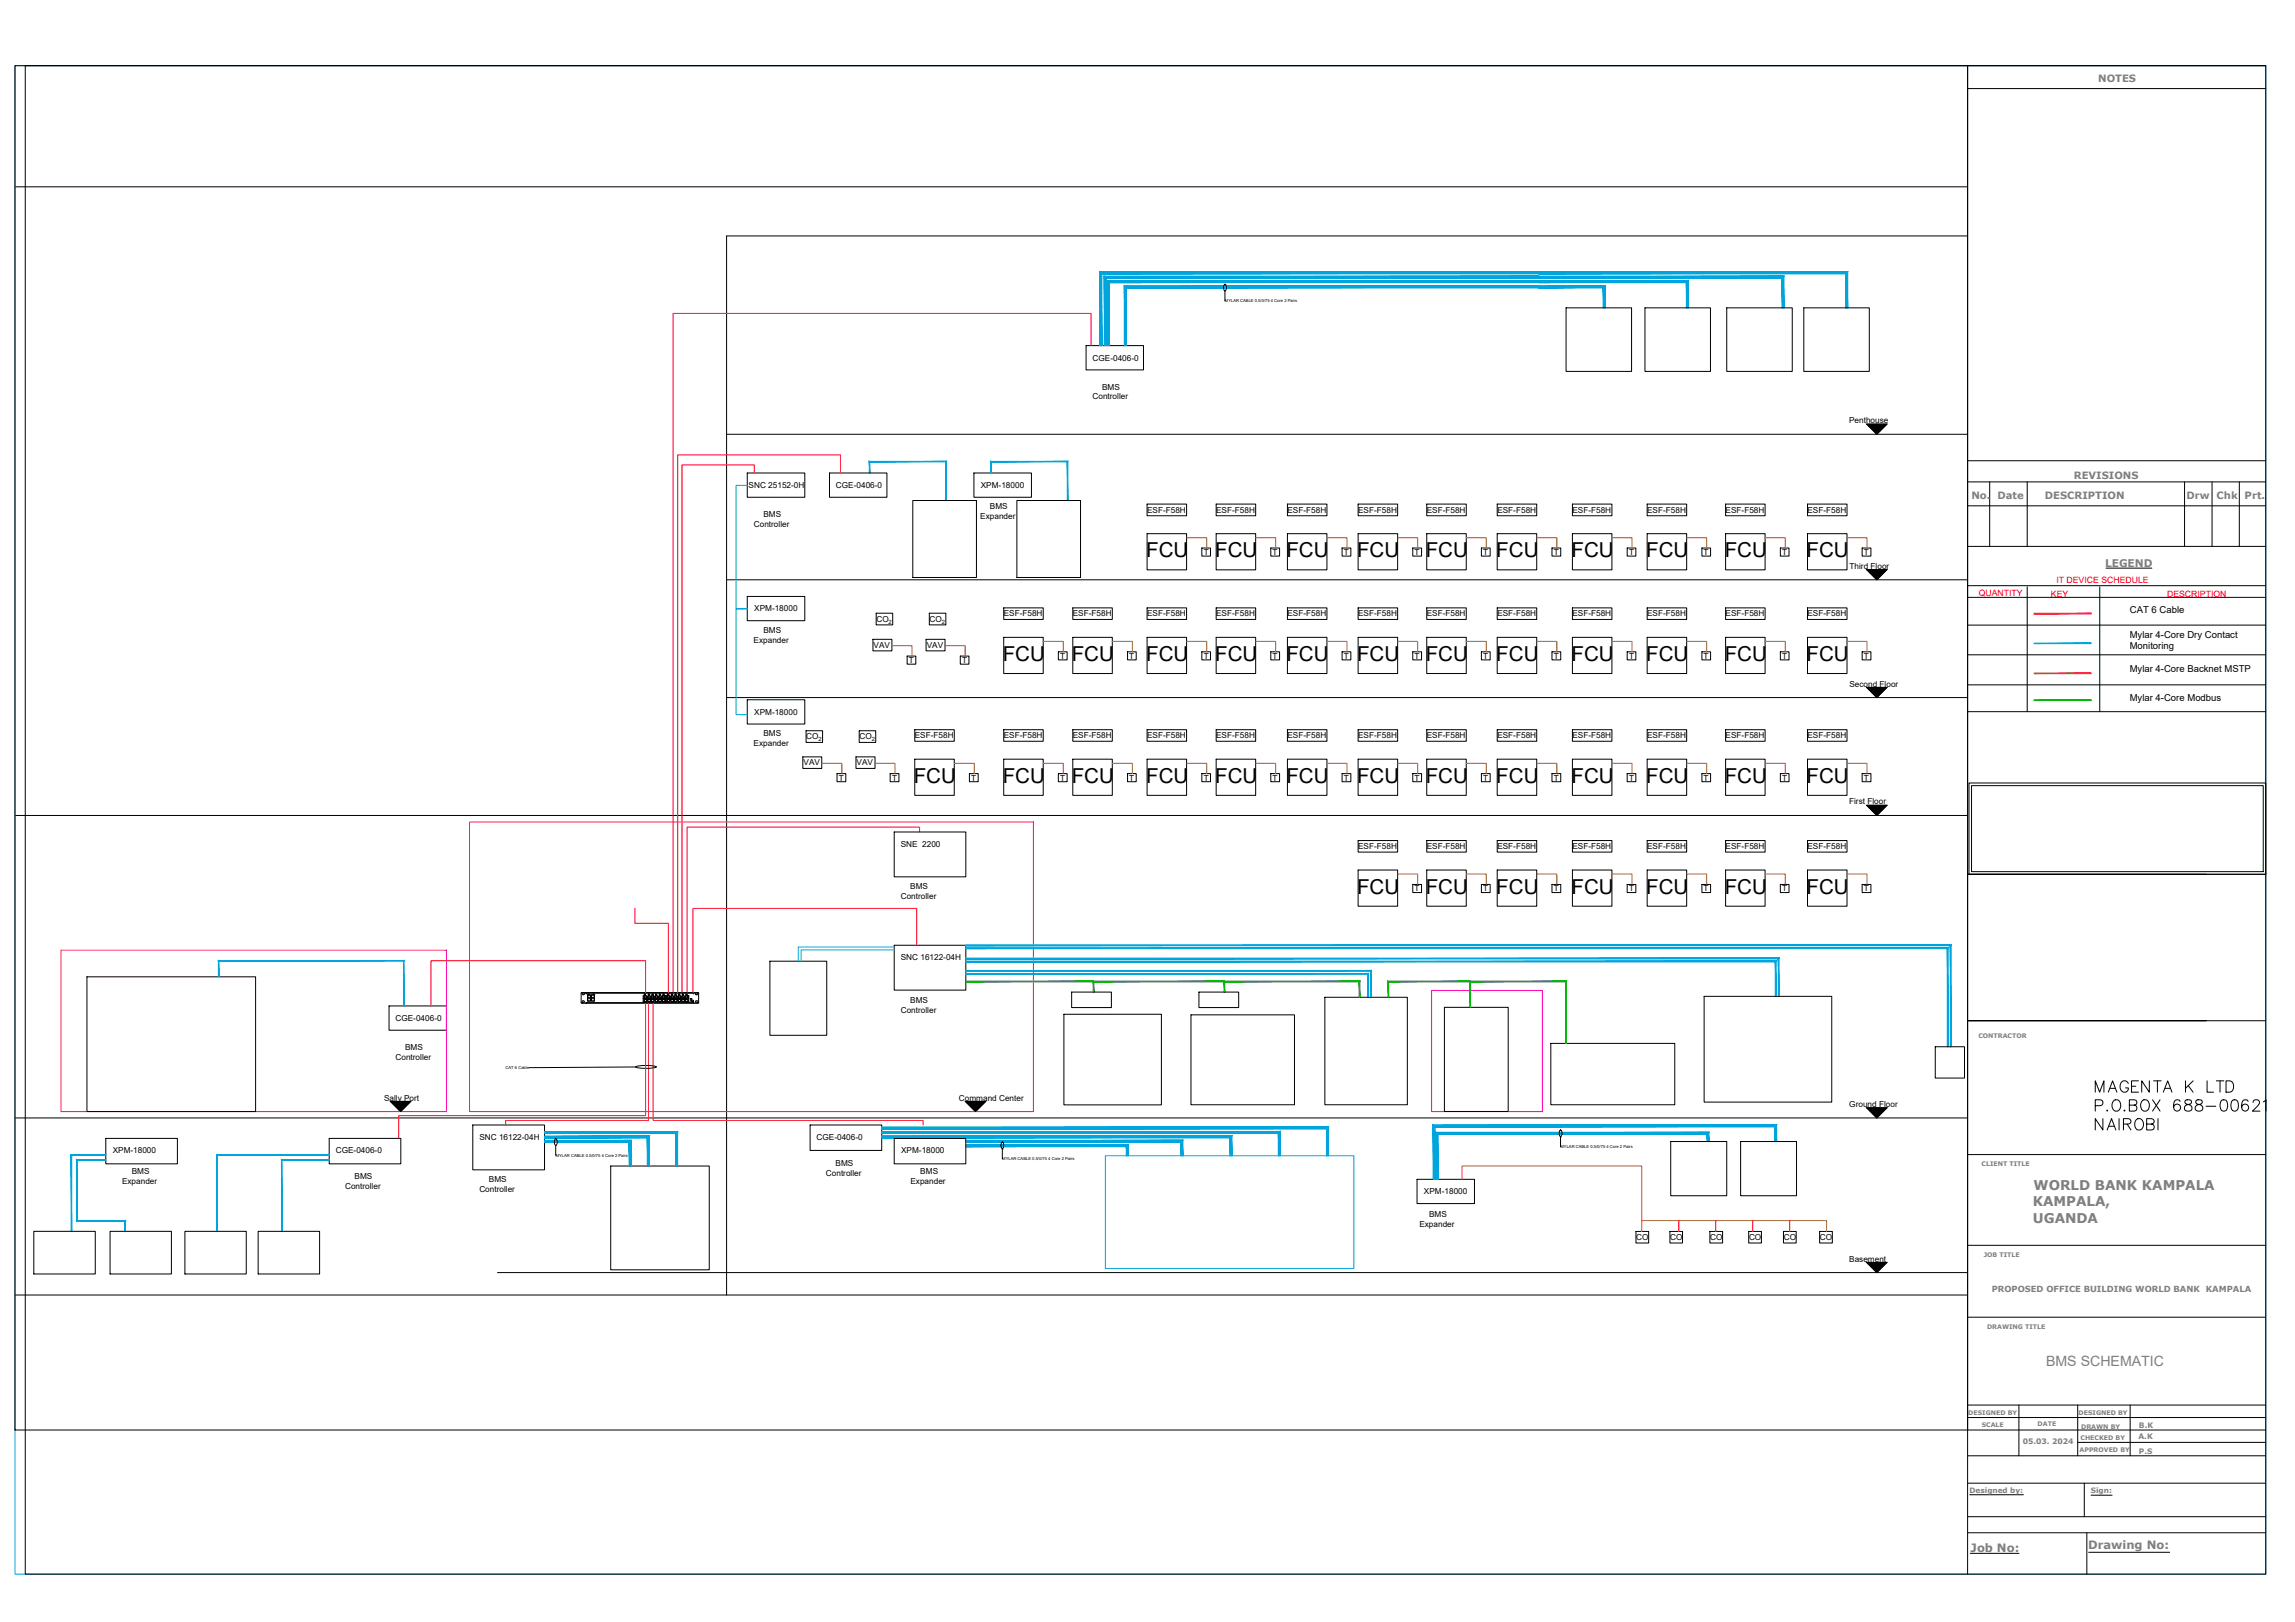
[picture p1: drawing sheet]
<svg xmlns="http://www.w3.org/2000/svg" width="841mm" height="594mm" viewBox="0 0 841 594" stroke-linecap="round" stroke-linejoin="round" font-family="sans-serif">
<defs><g id="words">
<g font-size="7.5">
<text x="420" y="204.1">FCU</text>
<text x="445.3" y="204.1">FCU</text>
<text x="471.4" y="204.1">FCU</text>
<text x="497.3" y="204.1">FCU</text>
<text x="522.5" y="204.1">FCU</text>
<text x="548.3" y="204.1">FCU</text>
<text x="575.9" y="204.1">FCU</text>
<text x="603.2" y="204.1">FCU</text>
<text x="632" y="204.1">FCU</text>
<text x="662" y="204.1">FCU</text>
<text x="367.4" y="242.1">FCU</text>
<text x="392.8" y="242.1">FCU</text>
<text x="420" y="242.1">FCU</text>
<text x="445.3" y="242.1">FCU</text>
<text x="471.4" y="242.1">FCU</text>
<text x="497.3" y="242.1">FCU</text>
<text x="522.5" y="242.1">FCU</text>
<text x="548.3" y="242.1">FCU</text>
<text x="575.9" y="242.1">FCU</text>
<text x="603.2" y="242.1">FCU</text>
<text x="632" y="242.1">FCU</text>
<text x="662" y="242.1">FCU</text>
<text x="334.8" y="286.7">FCU</text>
<text x="367.4" y="286.7">FCU</text>
<text x="392.8" y="286.7">FCU</text>
<text x="420" y="286.7">FCU</text>
<text x="445.3" y="286.7">FCU</text>
<text x="471.4" y="286.7">FCU</text>
<text x="497.3" y="286.7">FCU</text>
<text x="522.5" y="286.7">FCU</text>
<text x="548.3" y="286.7">FCU</text>
<text x="575.9" y="286.7">FCU</text>
<text x="603.2" y="286.7">FCU</text>
<text x="632" y="286.7">FCU</text>
<text x="662" y="286.7">FCU</text>
<text x="497.3" y="327.3">FCU</text>
<text x="522.5" y="327.3">FCU</text>
<text x="548.3" y="327.3">FCU</text>
<text x="575.9" y="327.3">FCU</text>
<text x="603.2" y="327.3">FCU</text>
<text x="632" y="327.3">FCU</text>
<text x="662" y="327.3">FCU</text>
</g>
<text font-size="5.2" fill="#7f7f7f" x="749.8" y="500.3">BMS SCHEMATIC</text>
<g font-size="4.9" fill="#7f7f7f">
<text x="745.2" y="435.8">WORLD BANK KAMPALA</text>
<text x="744.9" y="441.9">KAMPALA,</text>
<text x="745" y="447.9">UGANDA</text>
</g>
<g font-size="4.2" fill="#7f7f7f">
<text x="722.2" y="568.5">Job No:</text>
<text x="765.2" y="567.4">Drawing No:</text>
</g>
<text font-size="3.9" fill="#7f7f7f" x="771.4" y="207.7">LEGEND</text>
<g font-size="3.7" fill="#7f7f7f">
<text x="768.9" y="30.1">NOTES</text>
<text x="760" y="175.3">REVISIONS</text>
<text x="722.4" y="182.8">No. Date</text>
<text x="749.4" y="182.8">DESCRIPTION</text>
<text x="801.3" y="182.8">Drw Chk Prt.</text>
</g>
<g font-size="3.5">
<text x="780.5" y="224.6">CAT 6 Cable</text>
<text x="780.4" y="233.5">Mylar 4-Core Dry Contact</text>
<text x="780.4" y="237.7">Monitoring</text>
<text x="780.4" y="246.1">Mylar 4-Core Backnet MSTP</text>
<text x="780.4" y="256.6">Mylar 4-Core Modbus</text>
</g>
<g font-size="3.2" fill="#f00">
<text x="753.6" y="213.5">IT DEVICE SCHEDULE</text>
<text x="725.1" y="218.4">QUANTITY</text>
<text x="751.6" y="218.6">KEY</text>
<text x="794.2" y="218.6">DESCRIPTION</text>
</g>
<text font-size="3.1" fill="#7f7f7f" x="729.9" y="473.3">PROPOSED OFFICE BUILDING WORLD BANK KAMPALA</text>
<g font-size="3">
<text x="400.4" y="132.1">CGE-0406-0</text>
<text x="403.9" y="142.7">BMS</text>
<text x="400.4" y="146.3">Controller</text>
<text x="677.6" y="155">Penthouse</text>
<text x="274.3" y="178.7">SNC 25152-0H</text>
<text x="306.4" y="178.7">CGE-0406-0</text>
<text x="359.4" y="178.7">XPM-18000</text>
<text x="279.8" y="189.4">BMS</text>
<text x="359.2" y="190.1">Expander</text>
<text x="362.8" y="186.5">BMS</text>
<text x="420.4" y="187.8">ESF-F58H</text>
<text x="445.7" y="187.8">ESF-F58H</text>
<text x="471.8" y="187.8">ESF-F58H</text>
<text x="497.7" y="187.8">ESF-F58H</text>
<text x="522.8" y="187.8">ESF-F58H</text>
<text x="548.7" y="187.8">ESF-F58H</text>
<text x="576.2" y="187.8">ESF-F58H</text>
<text x="603.6" y="187.8">ESF-F58H</text>
<text x="632.4" y="187.8">ESF-F58H</text>
<text x="662.4" y="187.8">ESF-F58H</text>
<text x="276.3" y="193">Controller</text>
<text x="441.1" y="203.3">T</text>
<text x="466.4" y="203.3">T</text>
<text x="492.5" y="203.3">T</text>
<text x="518.4" y="203.3">T</text>
<text x="543.5" y="203.3">T</text>
<text x="569.4" y="203.3">T</text>
<text x="597" y="203.3">T</text>
<text x="624.3" y="203.3">T</text>
<text x="653.1" y="203.3">T</text>
<text x="683.1" y="203.3">T</text>
<text x="677.8" y="208.3">Third Floor</text>
<text x="276.4" y="223.9">XPM-18000</text>
<text x="321.2" y="227.7">CO</text>
<text x="340.6" y="227.7">CO</text>
<text x="367.8" y="225.8">ESF-F58H</text>
<text x="393.1" y="225.8">ESF-F58H</text>
<text x="420.4" y="225.8">ESF-F58H</text>
<text x="445.7" y="225.8">ESF-F58H</text>
<text x="471.8" y="225.8">ESF-F58H</text>
<text x="497.7" y="225.8">ESF-F58H</text>
<text x="522.8" y="225.8">ESF-F58H</text>
<text x="548.7" y="225.8">ESF-F58H</text>
<text x="576.2" y="225.8">ESF-F58H</text>
<text x="603.6" y="225.8">ESF-F58H</text>
<text x="632.4" y="225.8">ESF-F58H</text>
<text x="662.4" y="225.8">ESF-F58H</text>
<text x="279.8" y="231.7">BMS</text>
<text x="276.2" y="235.3">Expander</text>
<text x="320.2" y="237.3">VAV</text>
<text x="339.6" y="237.3">VAV</text>
<text x="333.1" y="242.8">T</text>
<text x="352.6" y="242.8">T</text>
<text x="388.5" y="241.3">T</text>
<text x="413.8" y="241.3">T</text>
<text x="441.1" y="241.3">T</text>
<text x="466.4" y="241.3">T</text>
<text x="492.5" y="241.3">T</text>
<text x="518.4" y="241.3">T</text>
<text x="543.5" y="241.3">T</text>
<text x="569.4" y="241.3">T</text>
<text x="597" y="241.3">T</text>
<text x="624.3" y="241.3">T</text>
<text x="653.1" y="241.3">T</text>
<text x="683.1" y="241.3">T</text>
<text x="677.7" y="251.5">Second Floor</text>
<text x="276.4" y="261.7">XPM-18000</text>
<text x="279.8" y="269.6">BMS</text>
<text x="276.2" y="273.1">Expander</text>
<text x="295.5" y="270.8">CO</text>
<text x="315" y="270.8">CO</text>
<text x="335.2" y="270.4">ESF-F58H</text>
<text x="367.8" y="270.4">ESF-F58H</text>
<text x="393.1" y="270.4">ESF-F58H</text>
<text x="420.4" y="270.4">ESF-F58H</text>
<text x="445.7" y="270.4">ESF-F58H</text>
<text x="471.8" y="270.4">ESF-F58H</text>
<text x="497.7" y="270.4">ESF-F58H</text>
<text x="522.8" y="270.4">ESF-F58H</text>
<text x="548.7" y="270.4">ESF-F58H</text>
<text x="576.2" y="270.4">ESF-F58H</text>
<text x="603.6" y="270.4">ESF-F58H</text>
<text x="632.4" y="270.4">ESF-F58H</text>
<text x="662.4" y="270.4">ESF-F58H</text>
<text x="294.5" y="280.3">VAV</text>
<text x="313.9" y="280.3">VAV</text>
<text x="307.4" y="285.9">T</text>
<text x="326.9" y="285.9">T</text>
<text x="355.9" y="285.9">T</text>
<text x="388.5" y="285.9">T</text>
<text x="413.8" y="285.9">T</text>
<text x="441.1" y="285.9">T</text>
<text x="466.4" y="285.9">T</text>
<text x="492.5" y="285.9">T</text>
<text x="518.4" y="285.9">T</text>
<text x="543.5" y="285.9">T</text>
<text x="569.4" y="285.9">T</text>
<text x="597" y="285.9">T</text>
<text x="624.3" y="285.9">T</text>
<text x="653.1" y="285.9">T</text>
<text x="683.1" y="285.9">T</text>
<text x="677.6" y="294.6">First Floor</text>
<text x="330.1" y="310.2">SNE 2200</text>
<text x="497.7" y="311">ESF-F58H</text>
<text x="522.8" y="311">ESF-F58H</text>
<text x="548.7" y="311">ESF-F58H</text>
<text x="576.2" y="311">ESF-F58H</text>
<text x="603.6" y="311">ESF-F58H</text>
<text x="632.4" y="311">ESF-F58H</text>
<text x="662.4" y="311">ESF-F58H</text>
<text x="330.1" y="329.4">Controller</text>
<text x="333.6" y="325.7">BMS</text>
<text x="518.4" y="326.5">T</text>
<text x="543.5" y="326.5">T</text>
<text x="569.4" y="326.5">T</text>
<text x="597" y="326.5">T</text>
<text x="624.3" y="326.5">T</text>
<text x="653.1" y="326.5">T</text>
<text x="683.1" y="326.5">T</text>
<text x="330.1" y="351.7">SNC 16122-04H</text>
<text x="330.1" y="370.9">Controller</text>
<text x="333.6" y="367.2">BMS</text>
<text x="144.9" y="373.9">CGE-0406-0</text>
<text x="144.9" y="388.2">Controller</text>
<text x="148.5" y="384.6">BMS</text>
<text x="140.7" y="403.1">Sally Port</text>
<text x="351.4" y="403.1">Command Center</text>
<text x="677.7" y="405.4">Ground Floor</text>
<text x="175.7" y="417.5">SNC 16122-04H</text>
<text x="299.2" y="417.5">CGE-0406-0</text>
<text x="41.3" y="422.4">XPM-18000</text>
<text x="123" y="422.4">CGE-0406-0</text>
<text x="330.2" y="422.4">XPM-18000</text>
<text x="48.3" y="430.1">BMS</text>
<text x="130" y="431.9">BMS</text>
<text x="302.7" y="430.6">Controller</text>
<text x="306.2" y="426.9">BMS</text>
<text x="337.3" y="430.1">BMS</text>
<text x="44.7" y="433.7">Expander</text>
<text x="126.5" y="435.5">Controller</text>
<text x="175.7" y="436.7">Controller</text>
<text x="179.2" y="433">BMS</text>
<text x="333.7" y="433.7">Expander</text>
<text x="521.8" y="437.4">XPM-18000</text>
<text x="520.1" y="449.3">Expander</text>
<text x="523.7" y="445.7">BMS</text>
<text x="599.6" y="454.2">CO</text>
<text x="612" y="454.2">CO</text>
<text x="626.7" y="454.2">CO</text>
<text x="641" y="454.2">CO</text>
<text x="653.7" y="454.2">CO</text>
<text x="666.9" y="454.2">CO</text>
<text x="677.7" y="462.1">Basement</text>
</g>
<g font-size="2.8" fill="#7f7f7f">
<text x="783.7" y="527.1">A.K</text>
<text x="783.8" y="523.1">B.K</text>
<text x="741.2" y="528.9">05.03. 2024</text>
<text x="783.8" y="532.5">P.S</text>
</g>
<g font-size="2.7" fill="#7f7f7f">
<text x="721.7" y="546.9">Designed by:</text>
<text x="766.2" y="546.9">Sign:</text>
</g>
<g font-size="2.3" fill="#7f7f7f">
<text x="725" y="380.3">CONTRACTOR</text>
<text x="726.1" y="427.2">CLIENT TITLE</text>
<text x="727" y="460.3">JOB TITLE</text>
<text x="728.2" y="486.7">DRAWING TITLE</text>
<text x="721.3" y="518.2">DESIGNED BY</text>
<text x="761.7" y="518.2">DESIGNED BY</text>
<text x="726.2" y="522.7">SCALE</text>
<text x="746.7" y="522.3">DATE</text>
<text x="762.4" y="527.3">CHECKED BY</text>
<text x="762.7" y="523.2">DRAWN BY</text>
<text x="762.1" y="531.8">APPROVED BY</text>
</g>
<g font-size="2.1">
<text x="325.6" y="228.4">2</text>
<text x="345.1" y="228.4">2</text>
<text x="300" y="271.5">2</text>
<text x="319.4" y="271.5">2</text>
</g>
<g font-size="1.5">
<text x="448.9" y="110.8">MYLAR CABLE 0.5/0/75 4 Core 2 Pairs</text>
<text x="185.3" y="391.6">CAT 6 Cable</text>
<text x="203.7" y="423.7">MYLAR CABLE 0.5/0/75 4 Core 2 Pairs</text>
<text x="367.3" y="424.9">MYLAR CABLE 0.5/0/75 4 Core 2 Pairs</text>
<text x="571.9" y="420.5">MYLAR CABLE 0.5/0/75 4 Core 2 Pairs</text>
</g>
<g font-size=".5" fill="#7f7f7f">
<text x="214.9" y="364.3">25</text>
<text x="216" y="364.3">26</text>
<text x="216.7" y="364.3">27</text>
<text x="217.8" y="364.3">28</text>
<text x="235.7" y="364.3">1</text>
<text x="236.6" y="364.3">2</text>
<text x="237.2" y="364.3">3</text>
<text x="238" y="364.3">4</text>
<text x="238.5" y="364.3">5</text>
<text x="239.4" y="364.3">6</text>
<text x="239.9" y="364.3">7</text>
<text x="240.7" y="364.3">8</text>
<text x="241.2" y="364.3">9</text>
<text x="242" y="364.3">1011</text>
<text x="243.4" y="364.3">12</text>
<text x="244.1" y="364.3">13</text>
<text x="245.1" y="364.3">1415</text>
<text x="246.5" y="364.3">1617</text>
<text x="247.8" y="364.3">181</text>
<text x="249.2" y="364.3">1</text>
<text x="249.7" y="364.3">1</text>
<text x="250.5" y="364.3">1</text>
<text x="251" y="364.3">1</text>
<text x="251.8" y="364.3">1</text>
</g>
</g></defs>
<!-- layer: 0 -->
<g fill="none" stroke="#000" stroke-width=".37">
<path d="M5.5 24.1h715.5v499.7h-715.5zM9.3 24.1h821v552.5h-821zM266.3 86.4h454.7M573.9 112.7h24v23.3h-24zM602.8 112.7h24v23.3h-24zM632.8 112.7h24v23.3h-24zM661 112.7h24v23.3h-24zM266.3 159.1h454.7M684.1 155.3h7.4l-3.7 3.8zM334.5 183.3h23.3v28.2h-23.3zM372.6 183.3h23.4v28.2h-23.4zM420.4 184.6h14.4v4.3h-14.4z"/>
<path d="M420.4 195.5h14.4v13.2h-14.4zM445.7 184.6h14.4v4.3h-14.4zM445.7 195.5h14.4v13.2h-14.4zM471.8 184.6h14.5v4.3h-14.5zM471.8 195.5h14.5v13.2h-14.5zM497.7 184.6h14.5v4.3h-14.5zM497.7 195.5h14.5v13.2h-14.5zM522.8 184.6h14.5v4.3h-14.5zM522.8 195.5h14.5v13.2h-14.5zM548.7 184.6h14.4v4.3h-14.4zM548.7 195.5h14.4v13.2h-14.4zM576.2 184.6h14.5v4.3h-14.5z"/>
<path d="M576.2 195.5h14.5v13.2h-14.5zM603.6 184.6h14.5v4.3h-14.5zM603.6 195.5h14.5v13.2h-14.5zM632.4 184.6h14.4v4.3h-14.4zM632.4 195.5h14.4v13.2h-14.4zM662.4 184.6h14.5v4.3h-14.5zM662.4 195.5h14.5v13.2h-14.5zM266.3 212.4h454.7M440.4 200.7h3.2v3h-3.2zM465.7 200.7h3.2v3h-3.2zM491.8 200.7h3.2v3h-3.2zM517.7 200.7h3.2v3h-3.2z"/>
<path d="M542.9 200.7h3.2v3h-3.2zM568.7 200.7h3.3v3h-3.3zM596.3 200.7h3.2v3h-3.2zM623.7 200.7h3.2v3h-3.2zM652.4 200.7h3.2v3h-3.2zM682.4 200.7h3.2v3h-3.2zM684.1 208.6h7.4l-3.7 3.8zM319.9 234.2h6.9v4.2h-6.9zM321.1 224.6h6v4.3h-6zM339.4 234.2h6.9v4.2h-6.9zM340.6 224.6h6v4.3h-6zM367.8 222.6h14.5v4.3h-14.5z"/>
<path d="M367.8 233.4h14.5v13.3h-14.5zM387.8 238.7h3.3v3h-3.3zM393.1 222.6h14.5v4.3h-14.5zM393.1 233.4h14.5v13.3h-14.5zM413.2 238.7h3.2v3h-3.2zM420.4 222.6h14.4v4.3h-14.4zM420.4 233.4h14.4v13.3h-14.4zM440.4 238.7h3.2v3h-3.2zM445.7 222.6h14.4v4.3h-14.4zM445.7 233.4h14.4v13.3h-14.4zM465.7 238.7h3.2v3h-3.2zM471.8 222.6h14.5v4.3h-14.5z"/>
<path d="M471.8 233.4h14.5v13.3h-14.5zM491.8 238.7h3.2v3h-3.2zM497.7 222.6h14.5v4.3h-14.5zM497.7 233.4h14.5v13.3h-14.5zM517.7 238.7h3.2v3h-3.2zM522.8 222.6h14.5v4.3h-14.5zM522.8 233.4h14.5v13.3h-14.5zM542.9 238.7h3.2v3h-3.2zM548.7 222.6h14.4v4.3h-14.4zM548.7 233.4h14.4v13.3h-14.4zM568.7 238.7h3.3v3h-3.3zM576.2 222.6h14.5v4.3h-14.5z"/>
<path d="M576.2 233.4h14.5v13.3h-14.5zM596.3 238.7h3.2v3h-3.2zM603.6 222.6h14.5v4.3h-14.5zM603.6 233.4h14.5v13.3h-14.5zM623.7 238.7h3.2v3h-3.2zM632.4 222.6h14.4v4.3h-14.4zM632.4 233.4h14.4v13.3h-14.4zM652.4 238.7h3.2v3h-3.2zM662.4 222.6h14.5v4.3h-14.5zM662.4 233.4h14.5v13.3h-14.5zM682.4 238.7h3.2v3h-3.2zM266.3 255.5h454.7"/>
<path d="M332.4 240.3h3.2v3h-3.2zM351.9 240.3h3.2v3h-3.2zM684.1 251.8h7.4l-3.7 3.7zM294.2 277.2h6.9v4.2h-6.9zM295.4 267.6h6v4.3h-6zM313.7 277.2h7v4.2h-7zM314.9 267.6h6v4.3h-6zM335.2 267.3h14.5v4.2h-14.5zM335.2 278.1h14.5v13.2h-14.5zM367.8 267.3h14.5v4.2h-14.5zM367.8 278.1h14.5v13.2h-14.5zM393.1 267.3h14.5v4.2h-14.5z"/>
<path d="M393.1 278.1h14.5v13.2h-14.5zM420.4 267.3h14.4v4.2h-14.4zM420.4 278.1h14.4v13.2h-14.4zM445.7 267.3h14.4v4.2h-14.4zM445.7 278.1h14.4v13.2h-14.4zM471.8 267.3h14.5v4.2h-14.5zM471.8 278.1h14.5v13.2h-14.5zM497.7 267.3h14.5v4.2h-14.5zM497.7 278.1h14.5v13.2h-14.5zM522.8 267.3h14.5v4.2h-14.5zM522.8 278.1h14.5v13.2h-14.5zM548.7 267.3h14.4v4.2h-14.4z"/>
<path d="M548.7 278.1h14.4v13.2h-14.4zM576.2 267.3h14.5v4.2h-14.5zM576.2 278.1h14.5v13.2h-14.5zM603.6 267.3h14.5v4.2h-14.5zM603.6 278.1h14.5v13.2h-14.5zM632.4 267.3h14.4v4.2h-14.4zM632.4 278.1h14.4v13.2h-14.4zM662.4 267.3h14.5v4.2h-14.5zM662.4 278.1h14.5v13.2h-14.5zM5.5 298.7h715.5M306.7 283.4h3.3v2.9h-3.3zM326.2 283.4h3.2v2.9h-3.2z"/>
<path d="M355.2 283.4h3.3v2.9h-3.3zM387.8 283.4h3.3v2.9h-3.3zM413.2 283.4h3.2v2.9h-3.2zM440.4 283.4h3.2v2.9h-3.2zM465.7 283.4h3.2v2.9h-3.2zM491.8 283.4h3.2v2.9h-3.2zM517.7 283.4h3.2v2.9h-3.2zM542.9 283.4h3.2v2.9h-3.2zM568.7 283.4h3.3v2.9h-3.3zM596.3 283.4h3.2v2.9h-3.2zM623.7 283.4h3.2v2.9h-3.2zM652.4 283.4h3.2v2.9h-3.2z"/>
<path d="M682.4 283.4h3.2v2.9h-3.2zM684.1 295h7.4l-3.7 3.7zM497.7 307.9h14.5v4.2h-14.5zM497.7 318.7h14.5v13.2h-14.5zM522.8 307.9h14.5v4.2h-14.5zM522.8 318.7h14.5v13.2h-14.5zM548.7 307.9h14.4v4.2h-14.4zM548.7 318.7h14.4v13.2h-14.4zM576.2 307.9h14.5v4.2h-14.5zM576.2 318.7h14.5v13.2h-14.5zM603.6 307.9h14.5v4.2h-14.5zM603.6 318.7h14.5v13.2h-14.5z"/>
<path d="M632.4 307.9h14.4v4.2h-14.4zM632.4 318.7h14.4v13.2h-14.4zM662.4 307.9h14.5v4.2h-14.5zM662.4 318.7h14.5v13.2h-14.5zM517.7 323.9h3.2v3h-3.2zM542.9 323.9h3.2v3h-3.2zM568.7 323.9h3.3v3h-3.3zM596.3 323.9h3.2v3h-3.2zM623.7 323.9h3.2v3h-3.2zM652.4 323.9h3.2v3h-3.2zM682.4 323.9h3.2v3h-3.2zM31.9 357.8h61.8v49.3h-61.8z"/>
<path d="M282.1 352.1h20.9v27.1h-20.9zM213.2 363.5h42.6l.3 .3-.1 3.5-.2 .2h-40.8v-.3M213.2 363.5l-.2 .3v3.4l.2 .3M213.9 363.7l-.6 .3 .6 .3M213.9 366.6l-.6 .3 .6 .3M213.9 363.7l.3 .3-.3 .3M213.9 366.6l.3 .3-.3 .3M214.7 363.5v.5h.3v-.5M214.7 367.5v-.3h39.6v.3M214.9 367.2v.3h-1.7M214.9 363.5v.5M215 363.8h39.1"/>
<path d="M215.3 364.4h1.2v2.3h-1.2zM215.4 365.8h1v.8h-1zM215.4 364.5h1v.8h-1zM216.7 364.4h1.1v2.3h-1.1zM216.7 365.8h1.1v.8h-1.1zM216.7 364.5h1.1v.8h-1.1zM235.7 366.8l.5 .2M235.7 365.8h8.3M235.7 365.7h8.3M236 364.8l.8-.2 .3 .2v.7h-1.1zM236 366.1h1.1v.6l-.9 .2-.2-.2zM236 364.9l.7-.2 .4 .2v.6h-1.1z"/>
<path d="M236 366.1h1.1v.6l-.8 .2-.3-.2zM236.2 364.6l-.5 .2v2M237.3 364.8l.9-.1 .2 .1v.7h-1.1zM237.3 366.1h1.1v.6l-.8 .3-.3-.3zM237.3 364.9l.8-.2 .3 .2v.6h-1.1zM238.7 364.8l.7-.2 .4 .2v.7h-1.1zM238.7 366.1h1.1v.6l-.8 .3-.3-.3zM238.7 364.9l.7-.2 .3 .2v.6h-1zM240 364.8l.8-.1 .3 .1v.7h-1.1zM240 366.1h1.1v.6l-.8 .2-.3-.2zM240.1 364.9l.6-.2 .4 .2v.6h-1zM241.3 364.8l.8-.2 .3 .2v.7h-1.1z"/>
<path d="M241.3 366.1h1.1v.6l-.7 .3-.4-.3zM241.4 364.9l.7-.2 .3 .2v.6h-1zM242.7 364.8l.7-.2 .4 .2v.7h-1.1zM242.7 366.1h1.1v.6l-.8 .3-.3-.3zM242.7 364.9l.7-.2 .3 .2v.6h-1zM243.4 364.6h.4M243.4 367h.4M243.8 364.6l.2 .2M244 364.8v2M244 366.8l-.2 .2M244.1 366.8l.6 .2M244.1 365.8h8.3"/>
<path d="M244.1 365.7h8.3M244.4 364.8l.8-.2 .3 .2v.7h-1.1zM244.4 366.1h1.1v.6l-.7 .3-.4-.3zM244.5 364.9l.6-.2 .4 .2v.6h-1zM244.5 366.1h1v.6l-.7 .2-.3-.2zM244.7 364.6l-.6 .2v2M245.8 364.8l.8-.1 .2 .1v.7h-1zM245.8 366.1h1v.6l-.8 .2-.2-.2zM245.8 364.9l.7-.2 .3 .2v.6h-1zM245.8 366.1h1v.6l-.7 .2-.3-.2zM247.1 364.8l.8-.1 .3 .1v.7h-1.1zM247.1 366.1h1.1v.6l-.8 .3-.3-.3z"/>
<path d="M247.1 364.9l.8-.2 .2 .2v.6h-1zM248.4 364.8l.8-.2 .3 .2v.7h-1.1zM248.4 366.1h1.1v.6l-.7 .3-.4-.3zM248.5 364.9l.7-.2 .3 .2v.6h-1zM248.5 366.1h1v.6l-.8 .2-.2-.2zM249.8 364.8l.8-.1 .3 .1v.7h-1.1zM249.8 364.9l.8-.2 .2 .2v.6h-1zM249.8 366.1h1.1v.6l-.9 .2-.2-.2zM249.8 366.1h1v.6l-.3 .2-.7-.2zM251.1 364.8l.8-.2 .3 .2v.7h-1.1zM251.1 366.1h1.1v.6l-.8 .3-.3-.3zM251.1 364.9l.8-.2 .3 .2v.6h-1.1z"/>
<path d="M251.1 366.1h1.1v.6l-.7 .2-.4-.2zM251.9 364.6h.4M251.9 367h.4M252.3 364.6l.2 .2M252.4 364.8v2M252.5 366.8l-.2 .2M253.1 365.8h.5v.9h-.5zM253.3 365.8v.9M253.8 366.9h.4zM254.1 363.5v.5h.2v-.5M254.1 367.2v.3M254.2 363.5v.5"/>
<path d="M254.2 367.2v.3M389.9 371.5h35.7v33.2h-35.7zM392.7 363.4h14.6v5.6h-14.6zM436.4 371.7h38v32.9h-38zM439.4 363.4h14.5v5.6h-14.5zM485.5 365.3h30.2v39.3h-30.2zM529.3 368.9h23.4v38.2h-23.4zM624.5 364.9h46.8v38.8h-46.8zM568.3 382.2h45.4v22.4h-45.4zM709.2 383.4h10.7v11.5h-10.7zM5.5 409.5h715.5M143.1 403.4h7.4l-3.7 3.7z"/>
<path d="M353.8 403.4h7.4l-3.7 3.7zM612.3 418.1h20.5v19.9h-20.5zM637.9 418.1h20.5v19.9h-20.5zM684.1 405.7h7.4l-3.7 3.8zM223.8 427.1h36.1v38h-36.1zM12.4 451h22.5v15.6h-22.5zM40.3 451h22.5v15.6h-22.5zM67.8 451h22.4v15.6h-22.4zM94.6 451h22.5v15.6h-22.5zM599.5 451h4.7v4.3h-4.7zM612 451h4.6v4.3h-4.6zM626.6 451h4.7v4.3h-4.7z"/>
<path d="M640.8 451h4.7v4.3h-4.7zM653.6 451h4.6v4.3h-4.6zM666.8 451h4.7v4.3h-4.7zM182.3 466.1h538.7M684.1 462.4h7.4l-3.7 3.7z"/>
<circle cx="254" cy="366.4" r=".11"/>
<circle cx="255.3" cy="363.9" r=".43"/>
<circle cx="255.3" cy="366.8" r=".43"/>
</g>
<g fill="#000" stroke="#000" stroke-width=".37">
<path d="M684.1 155.3h7.4l-3.7 3.8zM684.1 208.6h7.4l-3.7 3.8zM684.1 251.8h7.4l-3.7 3.7zM684.1 295h7.4l-3.7 3.7zM215.6 364l-.1 .3zM215.8 364.1l.1 .2zM217.4 364l.1 .3zM217.6 364.1l.1 .2zM236.2 364v.3zM236.4 364.1l.1 .2zM237.6 364v.3zM237.9 364.1v.2z"/>
<path d="M239 364v.3zM239.2 364.1l.1 .2zM240.3 364l.1 .3zM240.5 364.1l.1 .2zM241.7 364l-.1 .3zM241.9 364.1l.1 .2zM243 364l.1 .3zM243.3 364.1v.2zM244.7 364l.1 .3zM245 364.1l.1 .2zM246.1 364l-.1 .3zM246.3 364.1l.1 .2z"/>
<path d="M247.4 364l.1 .3zM247.6 364.1l.1 .2zM248.7 364l.1 .3zM249 364.1l.1 .2zM250.1 364l-.1 .3zM250.3 364.1l.1 .2zM251.4 364v.3zM251.7 364.1v.2zM143.1 403.4h7.4l-3.7 3.7zM353.8 403.4h7.4l-3.7 3.7zM684.1 405.7h7.4l-3.7 3.8zM684.1 462.4h7.4l-3.7 3.7z"/>
</g>
<!-- layer: BMS-Controller -->
<g fill="none" stroke="#000" stroke-width=".37">
<path d="M398 126.6h21v8.9h-21zM273.8 173.2h21.1v8.9h-21.1zM304 173.2h21v8.9h-21zM356.9 173.2h21.1v8.9h-21.1zM273.8 218.5h21.1v8.8h-21.1zM273.8 256.3h21.1v8.9h-21.1zM327.7 304.7h26.2v16.5h-26.2zM327.7 346.2h26.2v16.4h-26.2zM142.6 368.4h21v8.9h-21zM38.8 417h26.2v9.3h-26.2zM120.6 417h26.3v9.3h-26.3zM173.3 412h26.2v16.5h-26.2z"/>
<path d="M296.9 412h26.2v9.4h-26.2zM327.7 417h26.2v9.3h-26.2zM519.3 431.9h21v8.9h-21z"/>
</g>
<!-- layer: Mylar-4 Core -->
<g fill="#00a5dd" stroke="#00a5dd" stroke-width=".37">
<path d="M676.3 100.3v12.4h.3zM676.3 100.3l.3-.2v12.6zM563.9 100.3h112.4l.3-.2zM563.9 100.1h112.7l-112.7 .2zM403.8 100.3h160.1v-.2zM403.5 100.1h160.4l-160.1 .2zM403.5 100.1l.3 26.5v-26.3zM403.5 100.1l.3 26.5h-.3z"/>
<path d="M676.9 99.8v12.9h.2zM676.9 99.8l.2-.3v13.2zM563.9 99.8h113l.2-.3zM563.9 99.5h113.2l-113.2 .3zM403.3 99.8h160.6v-.3zM403 99.5h160.9l-160.6 .3zM403 99.5l.3 27.1v-26.8zM403 99.5l.3 27.1h-.3z"/>
<path d="M653.5 101.4v11.3h.2zM653.5 101.4l.2-.3v11.6zM563.9 101.4h89.6l.2-.3zM563.9 101.1h89.8l-89.8 .3zM404.9 101.4h159v-.3zM404.7 101.1h159.2l-159 .3zM404.7 101.1l.2 25.5v-25.2zM404.7 101.1l.2 25.5h-.2z"/>
<path d="M653 101.9v10.8h.2zM653 101.9l.2-.2v11zM563.9 101.9h89.1l.2-.2zM563.9 101.7h89.3l-89.3 .2zM405.4 101.9h158.5v-.2zM405.2 101.7h158.7l-158.5 .2zM405.2 101.7l.2 24.9v-24.7zM405.2 101.7l.2 24.9h-.2z"/>
<path d="M618.5 103v9.7h.2zM618.5 103l.2-.2v9.9zM563.9 103h54.6l.2-.2zM563.9 102.8h54.8l-54.8 .2zM406 103h157.9v-.2zM405.7 102.8h158.2l-157.9 .2zM405.7 102.8l.3 23.8v-23.6zM405.7 102.8l.3 23.8h-.3z"/>
<path d="M618 103.5v9.2h.2zM618 103.5l.2-.2v9.4zM563.9 103.5h54.1l.2-.2zM563.9 103.3h54.3l-54.3 .2zM406.5 103.5h157.4v-.2zM406.3 103.3h157.6l-157.4 .2zM406.3 103.3l.2 23.3v-23.1zM406.3 103.3l.2 23.3h-.2z"/>
<path d="M588 104.9v7.8h.2zM588.2 104.7v8l-.2-7.8zM563.9 104.9h24.1l.2-.2zM563.9 104.7h24.3l-24.3 .2zM412.2 104.9h151.7v-.2zM412 104.7h151.9l-151.7 .2zM412 104.7l.2 21.9v-21.7zM412 104.7l.2 21.9h-.2z"/>
<path d="M587.5 105.5v7.2h.2zM587.7 105.2v7.5l-.2-7.2zM563.9 105.5h23.6l.2-.3zM563.9 105.2h23.8l-23.8 .3zM412.8 105.5h151.1v-.3zM412.6 105.2h151.3l-151.1 .3zM412.6 105.2l.2 21.4v-21.1zM412.6 105.2l.2 21.4h-.2z"/>
<path d="M714.7 346.4v37h.3zM715 346v37.4l-.3-37zM353.9 346.4h360.8l.3-.4zM353.9 346h361.1l-361.1 .4z"/>
<path d="M713.6 347.4v36h.3zM713.6 347.4l.3-.3v36.3zM353.9 347.4h359.7l.3-.3zM353.9 347.1h360l-360 .3z"/>
<path d="M651.7 351.3v13.6h.3zM652 350.9v14l-.3-13.6zM353.9 351.3h297.8l.3-.4zM353.9 350.9h298.1l-298.1 .4z"/>
<path d="M650.6 352.4v12.5h.3zM650.6 352.4l.3-.4v12.9zM353.9 352.4h296.7l.3-.4zM353.9 352h297l-297 .4z"/>
<path d="M502.2 355.8v9.5h.3zM502.5 355.4v9.9l-.3-9.5zM353.9 355.8h148.3l.3-.4zM353.9 355.4h148.6l-148.6 .4z"/>
<path d="M501.1 356.8v8.5h.4zM501.1 356.8l.4-.3v8.8zM353.9 356.8h147.2l.4-.3zM353.9 356.5h147.6l-147.6 .3z"/>
<path d="M650.9 412.2v5.9h.2zM650.9 412.2l.2-.2v6.1zM525.4 412.2h125.5l.2-.2zM525.2 412h125.9l-125.7 .2zM525.2 412l.2 19.9v-19.7zM525.2 412l.2 19.9h-.2z"/>
<path d="M650.3 412.8v5.3h.2zM650.3 412.8l.2-.2v5.5zM525.9 412.8h124.4l.2-.2zM525.7 412.6h124.8l-124.6 .2zM525.7 412.6l.2 19.3v-19.1zM525.7 412.6l.2 19.3h-.2z"/>
<path d="M626.1 414.9v3.2h.2zM626.1 414.9l.2-.2v3.4zM526.4 414.9h99.7l.2-.2zM526.2 414.7h100.1l-99.9 .2zM526.2 414.7l.2 17.2v-17zM526.2 414.7l.2 17.2h-.2z"/>
<path d="M625.5 415.4v2.7h.3zM625.5 415.4l.3-.2v2.9zM527 415.4h98.5l.3-.2zM526.8 415.2h99l-98.8 .2zM526.8 415.2l.2 16.7v-16.5zM526.8 415.2l.2 16.7h-.2z"/>
<path d="M486.6 413v10.3h.3zM486.9 412.8v10.5l-.3-10.3zM323.1 413h163.5l.3-.2zM323.1 412.8h163.8l-163.8 .2z"/>
<path d="M486.1 413.5v9.8h.2zM486.1 413.5l.2-.2v10zM323.1 413.5h163l.2-.2zM323.1 413.3h163.2l-163.2 .2z"/>
<path d="M469 414.6v8.7h.2zM469 414.6l.2-.2v8.9zM323.1 414.6h145.9l.2-.2zM323.1 414.4h146.1l-146.1 .2z"/>
<path d="M468.4 415.1v8.2h.3zM468.4 415.1l.3-.2v8.4zM323.1 415.1h145.3l.3-.2zM323.1 414.9h145.6l-145.6 .2z"/>
<path d="M451.3 416.2v7.1h.2zM451.5 416v7.3l-.2-7.1zM323.1 416.2h128.2l.2-.2zM323.1 416h128.4l-128.4 .2z"/>
<path d="M450.7 416.8v6.5h.2zM450.9 416.6v6.7l-.2-6.5zM323.1 416.8h127.6l.2-.2zM323.1 416.6h127.8l-127.8 .2z"/>
<path d="M433.3 417.8v5.5h.2zM433.3 417.8l.2-.2v5.7zM353.9 417.8h79.4l.2-.2zM353.9 417.6h79.6l-79.6 .2z"/>
<path d="M432.7 418.4v4.9h.3zM432.7 418.4l.3-.2v5.1zM353.9 418.4h78.8l.3-.2zM353.9 418.2h79.1l-79.1 .2z"/>
<path d="M413.2 419.5v3.8h.3zM413.5 419.2v4.1l-.3-3.8zM353.9 419.5h59.3l.3-.3zM353.9 419.2h59.6l-59.6 .3z"/>
<path d="M412.7 420v3.3h.2zM412.7 420l.2-.2v3.5zM353.9 420h58.8l.2-.2zM353.9 419.8h59l-59 .2z"/>
<path d="M248.1 414.7v12.4h.2zM248.1 414.7l.2-.2v12.6zM199.5 414.7h48.6l.2-.2zM199.5 414.5h48.8l-48.8 .2z"/>
<path d="M247.6 415.2v11.9h.2zM247.6 415.2l.2-.2v12.1zM199.5 415.2h48.1l.2-.2zM199.5 415h48.3l-48.3 .2z"/>
<path d="M237.7 416.3v10.8h.2zM237.9 416.1v11l-.2-10.8zM199.5 416.3h38.2l.2-.2zM199.5 416.1h38.4l-38.4 .2z"/>
<path d="M237.2 416.8v10.3h.2zM237.2 416.8l.2-.2v10.5zM199.5 416.8h37.7l.2-.2zM199.5 416.6h37.9l-37.9 .2z"/>
<path d="M231.1 417.9v9.2h.2zM231.1 417.9l.2-.2v9.4zM199.5 417.9h31.6l.2-.2zM199.5 417.7h31.8l-31.8 .2z"/>
<path d="M230.5 418.4v8.7h.2zM230.5 418.4l.2-.2v8.9zM199.5 418.4h31l.2-.2zM199.5 418.2h31.2l-31.2 .2z"/>
<path d="M346.6 169.2v14.1h.2zM346.6 169.2l.2-.2v14.3zM318.8 169.2h27.8l.2-.2zM318.5 169h28.3l-28 .2zM318.5 169l.3 4.2v-4zM318.5 169l.3 4.2h-.3z"/>
<path d="M80 351.8v6h.2zM80 351.8l.2 .2v5.8zM80 351.8l.2 .2 67.9-.2zM80.2 352l67.9-.2-.2 .2zM148.1 351.8l-.2 .2 .2 16.4zM147.9 352l.2 16.4h-.2z"/>
<path d="M391.1 169.2v14.1h.2zM391.1 169.2l.2-.2v14.3zM363.2 169.2h27.9l.2-.2zM363 169h28.3l-28.1 .2zM363 169l.2 4.2v-4zM363 169l.2 4.2h-.2z"/>
<path d="M26.1 423v28h.2zM26.1 423l.2 .2v27.8zM26.1 423l.2 .2 12.5-.2zM26.3 423.2l12.5-.2v.2z"/>
<path d="M45.7 447.3v3.7h.3zM45.7 447.3l.3-.2v3.9zM28.1 447.3h17.6l.3-.2zM28.1 447.3l.2-.2h17.7zM28.1 424.7v22.6l.2-.2zM28.1 424.7l.2 .3v22.1zM28.1 424.7l.2 .3 10.5-.3zM28.3 425l10.5-.3v.3z"/>
<path d="M79.4 423v28h.3zM79.4 423l.3 .2v27.8zM79.4 423l.3 .2 40.9-.2zM79.7 423.2l40.9-.2v.2z"/>
<path d="M103.2 424.7v26.3h.2zM103.2 424.7l.2 .3v26zM103.2 424.7l.2 .3 17.2-.3zM103.4 425l17.2-.3v.3z"/>
<path d="M745.4 235.6h20.9zM745.4 235.7l20.9-.1z"/>
</g>
<!-- layer: Text -->
<g fill="none" stroke="#000" stroke-width=".37">
<path d="M5.5 68.4h715.5M266.3 86.4v387.9M448.7 104.2l.2-.1a1.64 1.64 0 0 1 0 2.4l-.5-.7zM448.9 106.6l.1 3.6M232.9 390.8l-39.1 .2M233.1 390.7l2.8-.4a9.2 9.2 0 0 1 4.6 .5 13.5 13.5 0 0 1-7.5 0zM203.5 417.2l.2-.1a1.64 1.64 0 0 1 0 2.4l-.5-.7zM203.7 419.6v3.6M367.1 418.4l.2-.1a1.64 1.64 0 0 1 0 2.4l-.5-.8zM571.7 414l.2-.1a1.64 1.64 0 0 1 0 2.4l-.5-.8zM571.9 416.4l.1 3.6M367.3 420.8l.1 3.6"/>
<path d="M5.5 474.3h715.5"/>
</g>
<!-- layer: sections -->
<path d="M172.1 301h206.6v106.1h-206.6zM22.3 348h141.3v59.1h-141.3zM524.6 362.8h40.6v44.3h-40.6z" fill="none" stroke="#f0f" stroke-width=".37"/>
<!-- layer: Mylar-4 Core -->
<path d="M5.5 24.1h824.8v552.5h-824.8zM273.8 177.8h-4.1v45.2h4.1h-4.1v38.8h4.1M327.7 347.9h-34.1v4.2M327.7 346.9h-35.2v5.2M405.1 423.3h91v41.3h-91z" fill="none" stroke="#00a5dd" stroke-width=".37"/>
<!-- layer: Backnet -Modbus -->
<g fill="#00b800" stroke="#00b800" stroke-width=".37">
<path d="M353.9 359.4v.2l46.8-.2zM353.9 359.6l46.8-.2v.2z"/>
<path d="M538.7 359.4v9.5h.2zM538.7 359.4l.2 .2v9.3zM538.7 359.4l.2 .2 35-.2zM538.9 359.6l35-.2-.2 .2zM573.9 359.4l-.2 .2 .2 22.6zM573.7 359.6l.2 22.6h-.2z"/>
<path d="M508.7 359.4v5.9h.2zM508.7 359.4l.2 .2v5.7zM508.7 359.4l.2 .2 29.9-.2zM508.9 359.6l29.9-.2v.2z"/>
<path d="M448.6 359.4v4h.2zM448.6 359.4l.2 .2v3.8zM448.6 359.4l.2 .2 49.5-.2zM448.8 359.6l49.5-.2-.2 .2zM498.1 359.6l.2 5.7v-5.9zM498.1 359.6l.2 5.7h-.2z"/>
<path d="M400.6 359.4v4h.2zM400.6 359.4l.2 .2v3.8zM400.6 359.4l.2 .2 47.9-.2zM400.8 359.6l47.9-.2v.2z"/>
<path d="M745.4 256.4h20.9zM745.4 256.6l20.9-.2z"/>
</g>
<!-- layer: 0 -->
<path d="M214.7 363.5v.5M214.7 367.2v.3M254.2 363.5v.5M254.2 367.2v.3" fill="none" stroke="#0f0" stroke-width=".37"/>
<!-- layer: CAT 6A -->
<path d="M399.8 126.6v-11.8h-153.1v248.7M276.4 173.2v-2.9h-26.5v193.2M308 173.2v-6.6h-59.6v196.9M337 304.7v-1.7h-85.2v60.5M232.6 332.7v5.5h12.3v25.3M335.9 346.2v-13.5h-82v30.8M236.6 363.5v-11.6h-78.7v16.5M236.6 367.5v41.1h-90.5v8.4M237.6 367.5v42.9h-52.3v1.6M239.3 367.5v42.9h99v1.6" fill="none" stroke="#f00" stroke-width=".37"/>
<!-- layer: Mylar 4 core wires SA -->
<path d="M535.8 431.9v-4.9h65.8v20.1M601.6 451v-3.9h13.6v3.9v-3.9h13.5v3.9v-3.9h13.6v3.9v-3.9h13.5v3.9v-3.9h13.6v3.9" fill="none" stroke="#ff7f00" stroke-width=".37"/>
<!-- layer: thermostart_wiring -->
<g fill="none" stroke="#b85c00" stroke-width=".37">
<path d="M434.8 196.9h7.4v3.8M460.1 196.9h7.4v3.8M486.3 196.9h7.3v3.8M512.2 196.9h7.3v3.8M537.3 196.9h7.3v3.8M563.1 196.9h7.4v3.8M590.7 196.9h7.4v3.8M618.1 196.9h7.3v3.8M646.8 196.9h7.4v3.8M676.9 196.9h7.3v3.8M326.8 236.5h7.4v3.8M346.3 236.5h7.4v3.8"/>
<path d="M382.3 234.9h7.3v3.8M407.6 234.9h7.4v3.8M434.8 234.9h7.4v3.8M460.1 234.9h7.4v3.8M486.3 234.9h7.3v3.8M512.2 234.9h7.3v3.8M537.3 234.9h7.3v3.8M563.1 234.9h7.4v3.8M590.7 234.9h7.4v3.8M618.1 234.9h7.3v3.8M646.8 234.9h7.4v3.8M676.9 234.9h7.3v3.8"/>
<path d="M301.1 279.6h7.4v3.8M320.7 279.6h7.3v3.8M349.7 279.6h7.3v3.8M382.3 279.6h7.3v3.8M407.6 279.6h7.4v3.8M434.8 279.6h7.4v3.8M460.1 279.6h7.4v3.8M486.3 279.6h7.3v3.8M512.2 279.6h7.3v3.8M537.3 279.6h7.3v3.8M563.1 279.6h7.4v3.8M590.7 279.6h7.4v3.8"/>
<path d="M618.1 279.6h7.3v3.8M646.8 279.6h7.4v3.8M676.9 279.6h7.3v3.8M512.2 320.1h7.3v3.8M537.3 320.1h7.3v3.8M563.1 320.1h7.4v3.8M590.7 320.1h7.4v3.8M618.1 320.1h7.3v3.8M646.8 320.1h7.4v3.8M676.9 320.1h7.3v3.8"/>
</g>
<!-- layer: PDF_(   ) .0 Title Block_Pen_No__7 -->
<g fill="none" stroke="#000" stroke-width=".37">
<path d="M721 32.4h109.3M830.3 24.1h-109.3v552.5M721 176.5h109.3M721 168.8h109.3M729.1 176.5v23.6M742.9 176.5v23.6M800.6 176.5v23.6M810.6 176.5v23.6M820.6 176.5v23.6M721 185.3h109.3M721 200.1h109.3M808.5 320.2h-87.5h109.3"/>
<path d="M808.5 373.9h-87.5h109.3M721 422.9h109.3M721 456.1h109.3M721 482.4h109.3M721 519.2h109.3M721 514.6h109.3M739.8 514.6v18.6M761.4 514.6v18.6M780.6 514.6v18.6M721 533.2h109.3M721 523.8h109.3M761.4 528.3h68.9"/>
<path d="M721 561.4h109.3M764.7 561.4v15.2"/>
</g>
<!-- layer: PDF_Lines_Pen_No__2 -->
<path d="M721 543.2h109.3M721 555.5h109.3M763.8 543.2v12.3" fill="none" stroke="#000" stroke-width=".37"/>
<!-- layer: PDF_Text blocks_Pen_No__2 -->
<path d="M771.8 208.1h16.8M721.8 547.5h19.7M766.3 547.6h7.7M722 568.9h17.9M765.4 568.6h29.7" fill="none" stroke="#000" stroke-width=".37"/>
<!-- layer: PDF_Geometry -->
<path d="M721.6 286.8h108.7v33.4h-108.7zM722.5 287.8h106.9v31.4h-106.9z" fill="none" stroke="#000" stroke-width=".37"/>
<!-- layer: Text blocks_Pen_No__1 -->
<g fill="none" stroke="#000" stroke-width=".37">
<path d="M773.2 398.6h2M779.9 396.8a1.55 1.55 0 0 0-1.7-.9 1.55 1.55 0 0 0-1.3 1.5 1.84 1.84 0 0 0 .4 2 1.84 1.84 0 0 0 2 .4l.6-.8v-.5h-1M781.1 397.9h1.6M783.7 395.9h-2.6v4.1h2.6M787.6 395.9v4.1l-2.8-4.1v4.1M789.2 395.9h2.8M790.6 395.9v4.1M793.4 398.6h1.9M800.9 395.9v4.1M801.9 397.7l1.8 2.3M803.7 395.9l-2.8 2.7M808.8 395.9v4.1h2.4"/>
<path d="M812.2 395.9h2.7M813.5 395.9v4.1M815.7 395.9h1.4a2.23 2.23 0 0 1 1.5 2 2.23 2.23 0 0 1-1.5 2.1h-1.4zM767.8 400v-4.1l1.6 4.1 1.6-4.1v4.1M767.8 405l2.4-.2a1.15 1.15 0 0 0 0-1.8l-2.4-.2v4.2M770.6 409.7v4.2l-2.8-4.2v4.2M772.2 406.5v.5l.2-.2M772.2 413.9l1.6-4.2 1.6 4.2M772.6 400l1.6-4.1 1.5 4.1M772.8 412.5h2M774.8 403a1.91 1.91 0 0 1 2.2 .7 1.91 1.91 0 0 1-.1 2.2 1.52 1.52 0 0 1-1.7 1.1 1.52 1.52 0 0 1-1.2-1.6 2.61 2.61 0 0 1 .8-2.4zM776.5 409.7v4.2"/>
<path d="M778.2 411.7l2.3-.2a.97 .97 0 0 0 0-1.6l-2.3-.2v4.2M778.5 406.5l-.2 .3 .2 .2 .2-.2M779.5 411.7l1.4 2.2M780.3 404.8l2.4-.2a1 1 0 0 0 0-1.6l-2.4-.2v4.2h1.8a1.1 1.1 0 0 0 1-1.1 1.1 1.1 0 0 0-1-1.1M782.7 410.3a1.55 1.55 0 0 1 1.8-.5 1.55 1.55 0 0 1 1 1.5 1.86 1.86 0 0 1-.5 2 1.86 1.86 0 0 1-1.9 .4 2.68 2.68 0 0 1-.4-3.4zM784.8 403.4a1.55 1.55 0 0 1 1.8-.5 1.55 1.55 0 0 1 1 1.5 1.8 1.8 0 0 1-.3 2 1.8 1.8 0 0 1-2 .4 2.57 2.57 0 0 1-.5-3.4zM786.7 411.7l2.3-.2a.97 .97 0 0 0 0-1.6l-2.3-.2v4.2h1.7a1.08 1.08 0 0 0 1.1-1.1 1.08 1.08 0 0 0-1.1-1.1M788.8 402.8l2.8 4.2M790.8 409.7v4.2M791.6 402.8l-2.8 4.2M792.8 400l1.6-4.1 1.5 4.1M798.9 403.4a1.18 1.18 0 0 0-1.1-.6 1.18 1.18 0 0 0-1.1 .8 2.96 2.96 0 0 0 .4 3.2 1.29 1.29 0 0 0 1.9-.6 1.29 1.29 0 0 0-.9-1.8 1.29 1.29 0 0 0-1.6 1.2"/>
<path d="M800.9 403a.83 .83 0 0 0 .4 1.4 1.69 1.69 0 0 1 2 1.8 1.43 1.43 0 0 1-1.7 .8 1.43 1.43 0 0 1-1.1-1.4 1.87 1.87 0 0 1 2-1.2 .84 .84 0 0 0 .4-1.4zM804.9 403a.84 .84 0 0 0 .4 1.4 1.7 1.7 0 0 1 1.9 1.8 1.46 1.46 0 0 1-1.6 .8 1.46 1.46 0 0 1-1.2-1.4 1.87 1.87 0 0 1 2-1.2 .84 .84 0 0 0 .4-1.4zM808.4 405.2h3.6M814.1 403a1.41 1.41 0 0 1 2 .6 3.4 3.4 0 0 1-.4 3.2 1.33 1.33 0 0 1-1.9-.6 3.4 3.4 0 0 1 .3-3.2zM818.1 403a1.43 1.43 0 0 1 2 .6 3.6 3.6 0 0 1-.4 3.2 1.29 1.29 0 0 1-2-.6 3.4 3.4 0 0 1 .4-3.2zM823.8 403.4a1.18 1.18 0 0 0-1.1-.6 1.18 1.18 0 0 0-1 .8 2.96 2.96 0 0 0 .4 3.2 1.29 1.29 0 0 0 1.8-.6 1.29 1.29 0 0 0-.8-1.8 1.29 1.29 0 0 0-1.6 1.2M825.7 403.8l.1-.6a1.37 1.37 0 0 1 1.8-.2 .92 .92 0 0 1 .2 1.4l-2.4 2.6h2.8M829.4 403.6l1-.8v4.2"/>
</g>
<!-- layer: PDF_G-Schd-Std-Text-Data -->
<path d="M721 214.5h109.3M721 218.8h109.3M742.9 214.9v45.8M769.5 214.9v45.8M721 229h109.3M721 239.8h109.3M721 250.8h109.3M721 260.7h109.3" fill="none" stroke="#000" stroke-width=".37"/>
<!-- layer: 0 -->
<path d="M745.4 224.6v.2l20.9-.2zM745.4 224.8l20.9-.2v.2z" fill="#f00" stroke="#f00" stroke-width=".37"/>
<!-- layer: Mylar 4 core wires SA -->
<path d="M745.4 246.5v.2l20.9-.2zM745.4 246.7l20.9-.2v.2z" fill="#ff7f00" stroke="#ff7f00" stroke-width=".37"/>
<use href="#words"/>
</svg>
